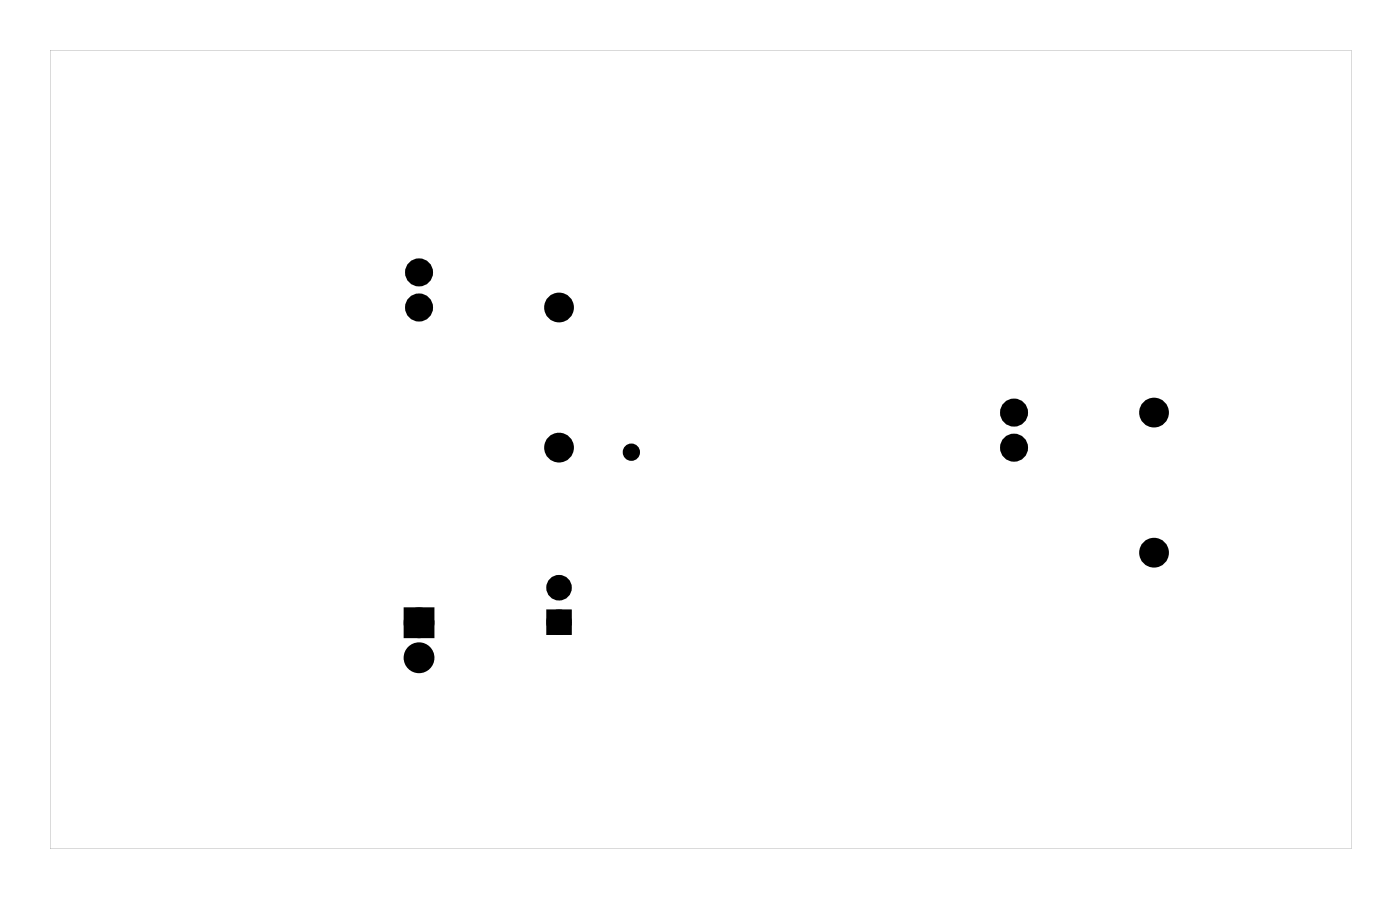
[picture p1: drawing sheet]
<svg xmlns="http://www.w3.org/2000/svg" width="102mm" height="65mm" viewBox="0 0 102 65" stroke-linecap="round" stroke-linejoin="round" font-family="sans-serif">
<g fill="#000">
<path d="M29.7 44.4h1.4v1.5h-1.4zM40 44.5h1.2v1.2h-1.2z"/>
<path d="M3.6 3.6v58h94.5v-58zM3.6 3.6h94.5v58h-94.5z"/>
</g>
<g fill="#000">
<circle cx="30.4" cy="19.8" r=".64"/>
<circle cx="30.4" cy="22.3" r=".64"/>
<circle cx="40.6" cy="32.5" r=".7"/>
<circle cx="40.6" cy="22.3" r=".7"/>
<circle cx="45.8" cy="32.8" r=".35"/>
<circle cx="73.6" cy="32.5" r=".64"/>
<circle cx="73.6" cy="29.9" r=".64"/>
<circle cx="83.8" cy="29.9" r=".7"/>
<circle cx="30.4" cy="47.7" r=".74"/>
<circle cx="30.4" cy="45.2" r=".74"/>
<circle cx="40.6" cy="45.1" r=".6"/>
<circle cx="40.6" cy="42.6" r=".6"/>
<circle cx="83.8" cy="40.1" r=".7"/>
</g>
<g fill="none" stroke="#000" stroke-width=".76" stroke-linecap="butt">
<path d="M29.7 44.4h1.4v1.5h-1.4z"/>
<circle cx="30.4" cy="19.8" r=".64"/>
<circle cx="30.4" cy="22.3" r=".64"/>
<circle cx="40.6" cy="32.5" r=".7"/>
<circle cx="40.6" cy="22.3" r=".7"/>
<circle cx="73.6" cy="32.5" r=".64"/>
<circle cx="73.6" cy="29.9" r=".64"/>
<circle cx="83.8" cy="29.9" r=".7"/>
<circle cx="30.4" cy="45.2" r=".74"/>
<circle cx="30.4" cy="47.7" r=".74"/>
<circle cx="83.8" cy="40.1" r=".7"/>
</g>
<g fill="none" stroke="#000" stroke-width=".65" stroke-linecap="butt">
<path d="M40 44.5h1.2v1.2h-1.2z"/>
<circle cx="40.6" cy="42.6" r=".6"/>
<circle cx="40.6" cy="45.1" r=".6"/>
</g>
<circle cx="45.8" cy="32.8" r=".35" fill="none" stroke="#000" stroke-width=".55"/>
</svg>
